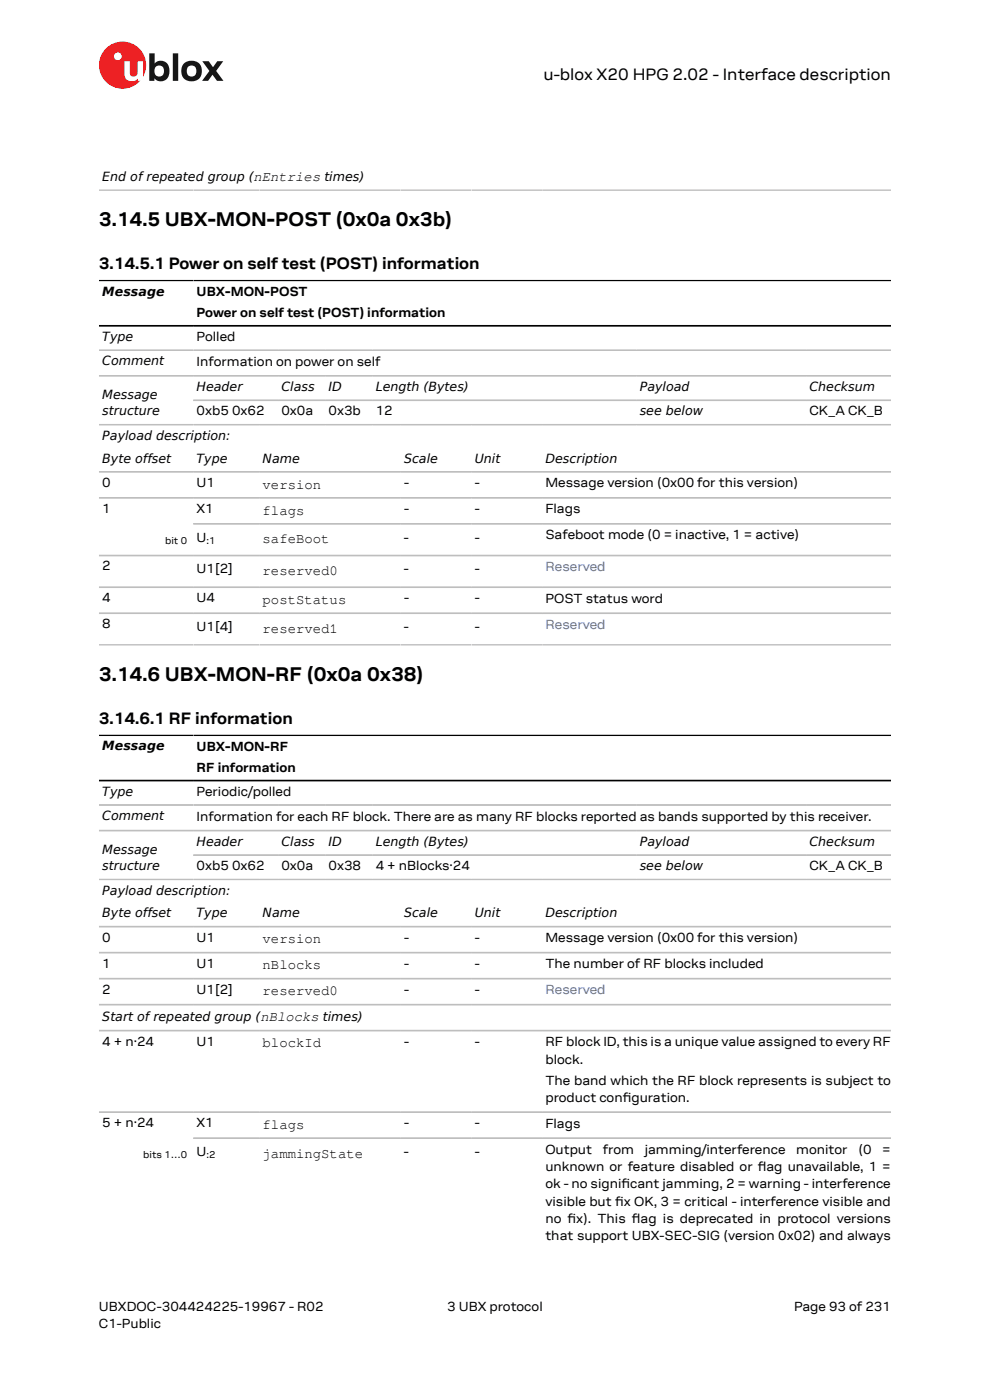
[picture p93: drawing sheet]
<svg xmlns="http://www.w3.org/2000/svg" width="210mm" height="297mm" viewBox="0 0 210 297" stroke-linecap="round" stroke-linejoin="round" font-family="sans-serif">
<defs><g id="words">
<g font-size="4.2">
<text x="21" y="48">3.14.5 UBX-MON-POST (0x0a 0x3b)</text>
<text x="21" y="144.5">3.14.6 UBX-MON-RF (0x0a 0x38)</text>
</g>
<g font-size="3.5">
<text x="115.3" y="17">u-blox X20 HPG 2.02 - Interface description</text>
<text x="21" y="57.1">3.14.5.1 Power on self test (POST) information</text>
<text x="21" y="153.6">3.14.6.1 RF information</text>
</g>
<g font-size="3">
<text x="55.7" y="103.6">version</text>
<text x="55.7" y="109.2">flags</text>
<text x="55.7" y="115.3">safeBoot</text>
<text x="55.7" y="122">reserved0</text>
<text x="55.7" y="128.1">postStatus</text>
<text x="55.7" y="134.2">reserved1</text>
<text x="55.7" y="200.1">version</text>
<text x="55.7" y="205.6">nBlocks</text>
<text x="55.7" y="211.2">reserved0</text>
<text x="55.7" y="222.2">blockId</text>
<text x="55.7" y="239.5">flags</text>
<text x="55.7" y="245.6">jammingState</text>
</g>
<g font-size="2.8">
<text x="41.7" y="62.8">UBX-MON-POST</text>
<text x="41.7" y="67.3">Power on self test (POST) information</text>
<text x="41.7" y="72.3">Polled</text>
<text x="41.7" y="77.6">Information on power on self</text>
<text x="41.7" y="88.1">0xb5 0x62</text>
<text x="59.7" y="88.1">0x0a</text>
<text x="69.7" y="88.1">0x3b</text>
<text x="79.7" y="88.1">12</text>
<text x="171.7" y="88.1">CK_A CK_B</text>
<text x="21.7" y="103.3">0</text>
<text x="41.7" y="103.3">U1</text>
<text x="85.7" y="103.3">-</text>
<text x="100.7" y="103.3">-</text>
<text x="115.7" y="103.4">Message version (0x00 for this version)</text>
<text x="21.7" y="108.8">1</text>
<text x="41.7" y="108.8">X1</text>
<text x="85.7" y="108.8">-</text>
<text x="100.7" y="108.8">-</text>
<text x="115.7" y="108.9">Flags</text>
<text x="41.7" y="114.9">U</text>
<text x="85.7" y="114.9">-</text>
<text x="100.7" y="114.9">-</text>
<text x="115.7" y="114.4">Safeboot mode (0 = inactive, 1 = active)</text>
<text x="21.7" y="121">2</text>
<text x="41.7" y="121.6">U1[2]</text>
<text x="85.7" y="121.6">-</text>
<text x="100.7" y="121.6">-</text>
<text x="21.7" y="127.7">4</text>
<text x="41.7" y="127.7">U4</text>
<text x="85.7" y="127.7">-</text>
<text x="100.7" y="127.7">-</text>
<text x="115.7" y="127.9">POST status word</text>
<text x="21.7" y="133.3">8</text>
<text x="41.7" y="133.9">U1[4]</text>
<text x="85.7" y="133.9">-</text>
<text x="100.7" y="133.9">-</text>
<text x="41.7" y="159.3">UBX-MON-RF</text>
<text x="41.7" y="163.8">RF information</text>
<text x="41.7" y="168.8">Periodic/polled</text>
<text x="41.7" y="174.1">Information for each RF block. There are as many RF blocks reported as bands supported by this receiver.</text>
<text x="41.7" y="184.6">0xb5 0x62</text>
<text x="59.7" y="184.6">0x0a</text>
<text x="69.7" y="184.6">0x38</text>
<text x="79.7" y="184.6">4 + nBlocks·24</text>
<text x="171.7" y="184.6">CK_A CK_B</text>
<text x="21.7" y="199.7">0</text>
<text x="41.7" y="199.7">U1</text>
<text x="85.7" y="199.7">-</text>
<text x="100.7" y="199.7">-</text>
<text x="115.7" y="199.9">Message version (0x00 for this version)</text>
<text x="21.7" y="205.3">1</text>
<text x="41.7" y="205.3">U1</text>
<text x="85.7" y="205.3">-</text>
<text x="100.7" y="205.3">-</text>
<text x="115.7" y="205.4">The number of RF blocks included</text>
<text x="21.7" y="210.8">2</text>
<text x="41.7" y="210.8">U1[2]</text>
<text x="85.7" y="210.8">-</text>
<text x="100.7" y="210.8">-</text>
<text x="21.7" y="221.8">4 + n·24</text>
<text x="41.7" y="221.8">U1</text>
<text x="85.7" y="221.8">-</text>
<text x="100.7" y="221.8">-</text>
<text x="115.7" y="221.9">RF block ID, this is a unique value assigned to every RF</text>
<text x="115.7" y="225.6">block.</text>
<text x="115.7" y="230.1">The band which the RF block represents is subject to</text>
<text x="115.7" y="233.8">product confguration.</text>
<text x="132.1" y="233.8">i</text>
<text x="21.7" y="239.1">5 + n·24</text>
<text x="41.7" y="239.1">X1</text>
<text x="85.7" y="239.1">-</text>
<text x="100.7" y="239.1">-</text>
<text x="115.7" y="239.2">Flags</text>
<text x="41.7" y="245.2">U</text>
<text x="85.7" y="245.2">-</text>
<text x="100.7" y="245.2">-</text>
<text x="115.7" y="244.8">Output</text>
<text x="127.9" y="244.8">from</text>
<text x="136.8" y="244.8">jamming/interference</text>
<text x="168.9" y="244.8">monitor</text>
<text x="182.1" y="244.8">(0</text>
<text x="187.2" y="244.8">=</text>
<text x="115.7" y="248.4">unknown or feature disabled or fag unavailable, 1 =</text>
<text x="160.8" y="248.4">l</text>
<text x="115.7" y="252.1">ok - no signifcant jamming, 2 = warning - interference</text>
<text x="115.7" y="255.8">visible but fx OK, 3 = critical - interference visible and</text>
<text x="130.5" y="255.8">i</text>
<text x="131.8" y="252.1">i</text>
<text x="115.7" y="259.4">no fx). This fag is deprecated in protocol versions</text>
<text x="115.7" y="263.1">that support UBX-SEC-SIG (version 0x02) and always</text>
<text x="120.4" y="259.4">i</text>
<text x="134.1" y="259.4">l</text>
<text x="21" y="278">UBXDOC-304424225-19967 - R02</text>
<text x="21" y="281.8">C1-Public</text>
<text x="94.9" y="278">3 UBX protocol</text>
<text x="168.4" y="278">Page 93 of 231</text>
</g>
<g font-size="2.8" fill="#4664b4">
<text x="115.7" y="121.2">Reserved</text>
<text x="115.7" y="133.4">Reserved</text>
<text x="115.7" y="210.8">Reserved</text>
</g>
<g font-size="2.7">
<text x="21.7" y="38.3">End of repeated group (nEntries times)</text>
<text x="21.7" y="62.7">Message</text>
<text x="21.7" y="72.3">Type</text>
<text x="21.7" y="77.5">Comment</text>
<text x="41.7" y="82.9">Header</text>
<text x="59.7" y="82.9">Class</text>
<text x="69.7" y="82.9">ID</text>
<text x="79.7" y="82.9">Length (Bytes)</text>
<text x="135.7" y="82.9">Payload</text>
<text x="171.7" y="82.9">Checksum</text>
<text x="21.7" y="84.7">Message</text>
<text x="21.7" y="88.1">structure</text>
<text x="135.7" y="88.1">see below</text>
<text x="21.7" y="93.3">Payload description:</text>
<text x="21.7" y="98.1">Byte offset</text>
<text x="41.7" y="98.1">Type</text>
<text x="55.7" y="98.1">Name</text>
<text x="85.7" y="98.1">Scale</text>
<text x="100.7" y="98.1">Unit</text>
<text x="115.7" y="98.1">Description</text>
<text x="21.7" y="159.2">Message</text>
<text x="21.7" y="168.8">Type</text>
<text x="21.7" y="174">Comment</text>
<text x="41.7" y="179.4">Header</text>
<text x="59.7" y="179.4">Class</text>
<text x="69.7" y="179.4">ID</text>
<text x="79.7" y="179.4">Length (Bytes)</text>
<text x="135.7" y="179.4">Payload</text>
<text x="171.7" y="179.4">Checksum</text>
<text x="21.7" y="181.2">Message</text>
<text x="21.7" y="184.6">structure</text>
<text x="135.7" y="184.6">see below</text>
<text x="21.7" y="189.8">Payload description:</text>
<text x="21.7" y="194.6">Byte offset</text>
<text x="41.7" y="194.6">Type</text>
<text x="55.7" y="194.6">Name</text>
<text x="85.7" y="194.6">Scale</text>
<text x="100.7" y="194.6">Unit</text>
<text x="115.7" y="194.6">Description</text>
<text x="21.7" y="216.7">Start of repeated group (nBlocks times)</text>
</g>
<g font-size="2.1">
<text x="35" y="115.4">bit 0</text>
<text x="43.8" y="115.4">:1</text>
<text x="30.4" y="245.7">bits 1…0</text>
<text x="43.8" y="245.7">:2</text>
</g>
</g></defs>
<circle cx="26" cy="13.8" r="5" fill="#ed2023"/>
<circle cx="25" cy="11.9" r=".83" fill="#fff"/>
<g fill="#151516">
<path d="M36.7 11.3h1.1v5.9h-1.1z"/>
<path d="M42.9 13h1.4l.9 1.3 .9-1.3h1.3l-1.6 2 1.6 2.2h-1.4l-.9-1.4-1 1.4h-1.2l1.5-2.1z"/>
<path d="M33 14.2a1.17 1.17 0 0 0-.1 1.5 1.17 1.17 0 0 0 1.4 .4 1.16 1.16 0 0 0 .4-1.6 1.16 1.16 0 0 0-1.7-.3zM31.7 11.3h1.1v2.2a1.82 1.82 0 0 1 2.2-.4 1.82 1.82 0 0 1 .9 2 1.83 1.83 0 0 1-1 2 1.83 1.83 0 0 1-2.1-.5v.6h-1.1z"/>
<path d="M39.9 14.2a1.18 1.18 0 0 0-.2 1.5 1.18 1.18 0 0 0 1.5 .4 1.18 1.18 0 0 0 .4-1.6 1.18 1.18 0 0 0-1.5-.5zM38.4 15a2.25 2.25 0 0 1 4.5 0 2.25 2.25 0 0 1-4.5 0z"/>
</g>
<path d="M26.4 13h1.1v2.5a.84 .84 0 0 0 1 .7 .84 .84 0 0 0 .7-.9v-2.3h1.1v4.2h-1.1v-.5a1.59 1.59 0 0 1-1.8 .5 1.59 1.59 0 0 1-1-1.6z" fill="#fff"/>
<g fill="none" stroke="#bebebe" stroke-width=".35">
<path d="M21 40.3h168M21 74.3h168M21 79.7h168M21 90.1h168M41 84.9h148M21 100.1h168M21 105.6h168M21 117.9h168M41 111.1h148M21 124.6h168M21 130.1h168M21 136.8h168"/>
<path d="M21 170.8h168M21 176.2h168M21 186.6h168M21 196.6h168M41 181.4h148M21 202.1h168M21 207.6h168M21 213.1h168M21 218.6h168M21 235.9h168M41 241.4h148"/>
</g>
<path d="M21 59.5h168M21 69.1h168M21 156h168M21 165.6h168" fill="none" stroke="#000" stroke-width=".35"/>
<use href="#words"/>
</svg>
